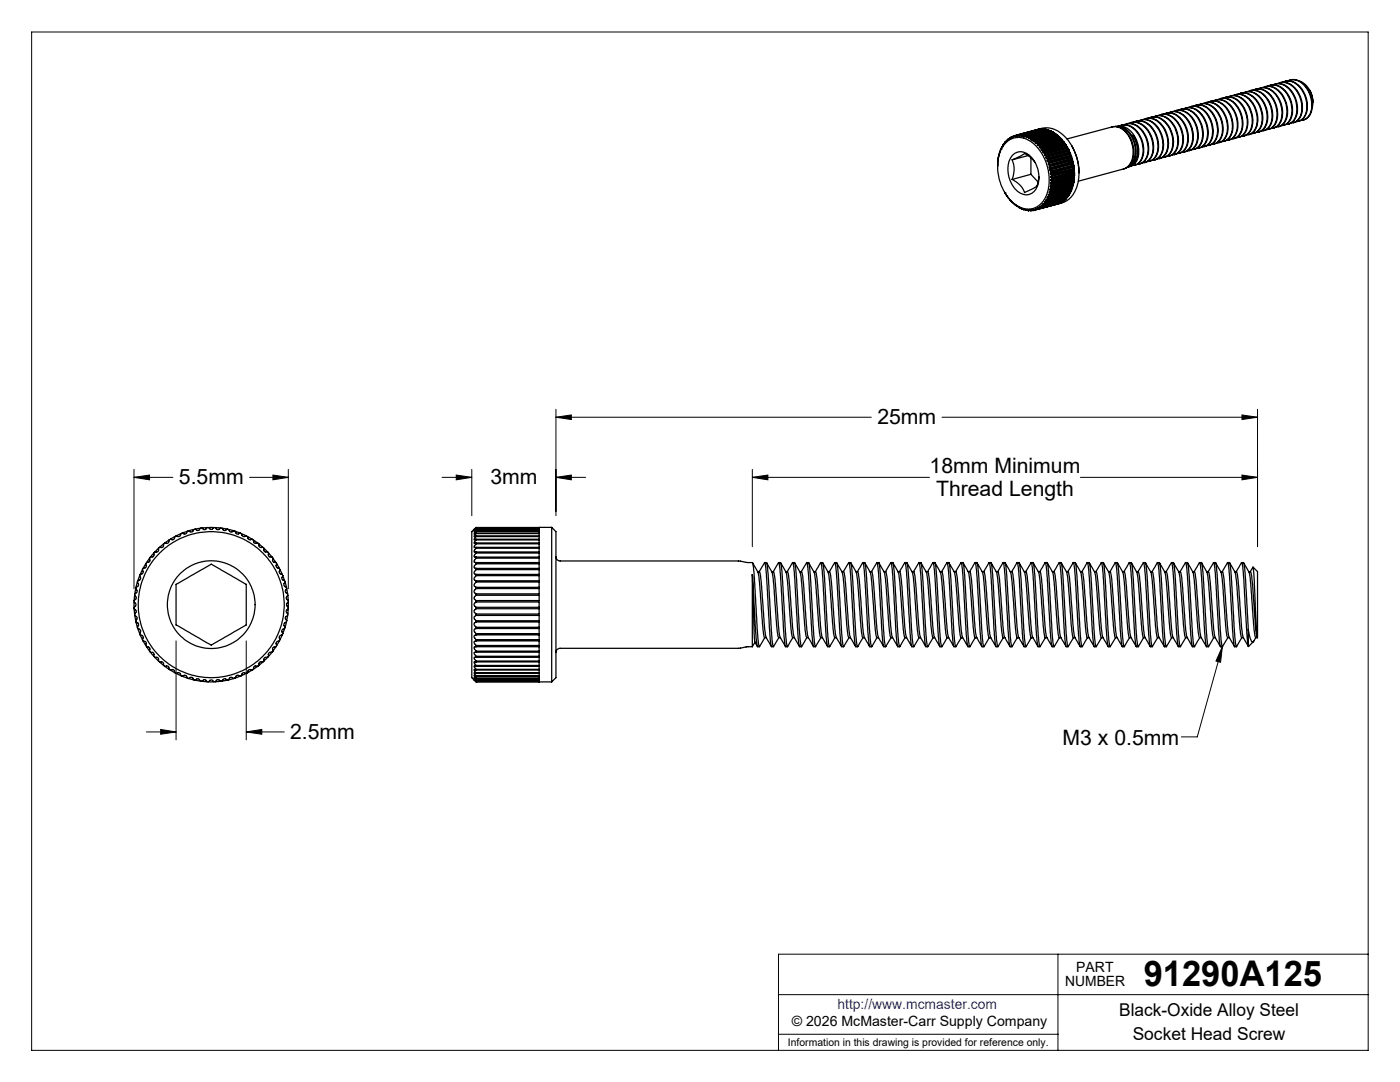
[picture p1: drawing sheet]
<svg xmlns="http://www.w3.org/2000/svg" width="279mm" height="216mm" viewBox="0 0 279 216" stroke-linecap="round" stroke-linejoin="round" font-family="sans-serif">
<defs><g id="words">
<text font-size="7.1" x="228.3" y="196.8">91290A125</text>
<g font-size="4.2">
<text x="175.1" y="84.7">25mm</text>
<text x="185.5" y="94.3">18mm Minimum</text>
<text x="35.7" y="96.7">5.5mm</text>
<text x="97.9" y="96.7">3mm</text>
<text x="186.8" y="99">Thread Length</text>
<text x="57.9" y="147.4">2.5mm</text>
<text x="212.1" y="148.6">M3 x 0.5mm</text>
</g>
<g font-size="3.5">
<text x="223.4" y="202.8">Black-Oxide Alloy Steel</text>
<text x="226.1" y="207.5">Socket Head Screw</text>
</g>
<g font-size="2.8">
<text x="212.6" y="196.8">NUMBER</text>
<text x="214.8" y="194">PART</text>
<text x="158" y="204.8">© 2026 McMaster-Carr Supply Company</text>
</g>
<text font-size="2.8" fill="#00f" x="167.1" y="201.4">http://www.mcmaster.com</text>
<text font-size="2.1" x="157.3" y="208.6">Information in this drawing is provided for reference only.</text>
</g></defs>
<g fill="none" stroke="#000" stroke-width=".2">
<path d="M6.3 6.4h266.7v203.2h-266.7zM26.7 95.2l3.1-.4v.9zM26.7 93.7v23.8M26.7 95.2h7.8M49.8 95.2h7.7M54.5 94.8l3 .4-3 .5zM57.5 93.7v23.8M88.2 95.2h6M91.1 94.8l3.1 .4-3.1 .5zM94.2 93.7v9.2M110.9 95.2l3.1-.4v.9zM110.9 83.3l3.1-.5v.9z"/>
<path d="M110.9 95.2h6M110.9 81.7v21.2M110.9 83.3h63M150.1 95.2l3.1-.4v.9zM150.1 95.2h35.4M150.1 93.7v15.4M188 83.3h63M215.6 95.2h35.4M247.9 94.8l3.1 .4-3.1 .5zM247.9 82.8l3.1 .5-3.1 .4zM251 81.7v27.4M35.1 127.9v19.7"/>
<path d="M49.1 127.9v19.7M243.9 129l-.3 3.2-.9-.3zM243.9 129l-5 18h-3.1M29.2 146h5.9M32.1 145.6l3 .4-3 .5zM49.1 146l3.1-.4v.9zM49.1 146h7.6M155.4 198.5h117.6M211.1 190.4v19.2M273 190.4h-117.6v19.2M155.4 206.4h55.7"/>
</g>
<g fill="none" stroke="#000" stroke-width=".25">
<path d="M242.6 20a3.3 3.3 0 0 1 3.8 2.3 4.4 4.4 0 0 1-.4 5.3l-.7 .3M243.1 19.9a3.1 3.1 0 0 1 4 1.7 4.8 4.8 0 0 1-.1 5.7l-.4 .3-.8 .1M243.6 19.7a3.7 3.7 0 0 1 4 2.7 4.5 4.5 0 0 1-.5 4.9l-.9 .4M244.1 19.6a3 3 0 0 1 3.8 1.5 4.9 4.9 0 0 1 .1 5.9l-.6 .3-.6 .1M244.5 19.4a3.5 3.5 0 0 1 4 2.5 4.5 4.5 0 0 1-.4 5.1l-.9 .4M245.1 19.3a3.2 3.2 0 0 1 4 1.8 5 5 0 0 1 0 5.5l-.5 .4-.8 .2M245.5 19.2a3.7 3.7 0 0 1 4.1 2.7 4.5 4.5 0 0 1-.5 4.8l-.9 .4M246.1 19a3 3 0 0 1 3.8 1.6 5.1 5.1 0 0 1 .3 5.6l-.8 .6-.7 .1M246.5 18.9a3.5 3.5 0 0 1 4 2.5 4.6 4.6 0 0 1-.5 5.1l-.8 .4M247.1 18.8a3.2 3.2 0 0 1 3.9 1.7 5 5 0 0 1 0 5.6l-.5 .4-.8 .2M247.5 18.6a3.7 3.7 0 0 1 4.1 2.7 4.5 4.5 0 0 1-.6 4.9l-.8 .4M248.1 18.5a3.1 3.1 0 0 1 3.9 1.8 4.9 4.9 0 0 1-.1 5.7l-.5 .3-.7 .1"/>
<path d="M248.5 18.4a3.4 3.4 0 0 1 3.9 2.3 4.6 4.6 0 0 1-.4 5.2l-.8 .5M249.1 18.3a3.2 3.2 0 0 1 3.9 1.7 5 5 0 0 1 0 5.6l-.5 .4-.8 .1M249.5 18.1a3.5 3.5 0 0 1 3.9 2.3 4.6 4.6 0 0 1-.4 5.2l-.8 .5M250.1 18a3.1 3.1 0 0 1 3.9 1.8 4.9 4.9 0 0 1-.1 5.6l-.5 .4-.7 .1M250.5 17.8a3.6 3.6 0 0 1 4 2.8 4.2 4.2 0 0 1-.6 4.9l-.7 .3M251.1 17.7a3.2 3.2 0 0 1 3.9 1.8 4.7 4.7 0 0 1-.1 5.7l-.7 .3-.5 .1M251.5 17.6a3.5 3.5 0 0 1 3.8 2.3 4.6 4.6 0 0 1-.3 5.2l-.9 .4M252.1 17.5a3.1 3.1 0 0 1 3.9 1.7 4.7 4.7 0 0 1-.1 5.7l-.6 .3-.6 .1M252.5 17.3a3.8 3.8 0 0 1 4.1 2.9 4.1 4.1 0 0 1-.9 4.8l-.6 .3M253 17.2a3.2 3.2 0 0 1 4 1.7 4.6 4.6 0 0 1-.2 5.8l-1.1 .4M253.5 17a3.5 3.5 0 0 1 3.8 2.3 4.6 4.6 0 0 1-.3 5.3l-.8 .4M254 16.9a3.2 3.2 0 0 1 4.1 2 4.6 4.6 0 0 1-.3 5.4l-.5 .4-.6 .1"/>
<path d="M254.5 16.8a3.6 3.6 0 0 1 3.9 2.5 4.4 4.4 0 0 1-.6 5.1l-.7 .4M255 16.7a3.3 3.3 0 0 1 4.2 2.1 4.5 4.5 0 0 1-.5 5.4l-1 .4M255.4 16.5a3.3 3.3 0 0 1 3.8 2.1 4.9 4.9 0 0 1-.1 5.4l-1 .5M256 16.4a3.2 3.2 0 0 1 4 1.9 4.6 4.6 0 0 1-.2 5.5l-.5 .4-.6 .1M256.4 16.2a3.6 3.6 0 0 1 4 2.6 4.4 4.4 0 0 1-.6 5.1l-.7 .3M257 16.1a3.1 3.1 0 0 1 3.9 1.8 4.6 4.6 0 0 1-.2 5.8l-1.1 .3M257.4 16a3.3 3.3 0 0 1 3.8 2.1 4.5 4.5 0 0 1-.4 5.5l-.7 .4M259.4 16.2a4.5 4.5 0 0 1 2.5 5.2M261.3 17.9l.6 1.3 .1 1.2M199.2 31.4l-.1 1.8M199.2 31.4h.1M199.4 30.8l-.2 .6"/>
<path d="M199.4 30.8h.1M199.7 29.7l-.3 1.1M199.7 29.7h.1M199.8 29.7h.1M200 29.2l-.2 .5M200 29.2h.1M200.1 29.2h-.1M200.2 28.8l-.2 .4M200.2 28.8h.1M200.3 28.8h.1M200.4 28.8h-.2M200.5 38.3l.7 1.2 1.3 1.3"/>
<path d="M200.6 38.5h.1M200.6 28.4l-.3 .4M200.6 28.4h.1M200.6 28.6l.1-.1a3.8 3.8 0 0 1 5.5 .1l.6 .6 1.1 1.4 .7 1.3 .5 1.4 .3 2.6-.2 1.8-.2 .8a3.9 3.9 0 0 1-6.7 2l-1-.9-1.1-1.7-.7-1.7-.4-1.9v-1.8l.3-1.7 .6-1.3zM200.7 28.4h-.1M200.7 28.3l-.1 .1M200.9 28l-.3 .4M200.9 28v.1M201 28l-.1 .1M201.1 27.9l-.2 .2M201.1 27.9l-.2 .1M201.3 27.7l-.2 .2"/>
<path d="M201.3 27.7v.1M201.3 27.8h.1M201.5 27.7l-.2 .1M201.5 27.6l-.2 .1M201.6 27.4l-.1 .3M201.6 27.4l.1 .1M201.8 27.5h-.1M201.9 27.3l-.3 .1M202 31.1l1-.7 1.2-.1 1.2 .6 1.2 1.5 .6 1.6 .1 1.9-.1 .8-.4 1-.8 .9-1 .3-1.3-.3-1.2-1-.5-.8-.6-1.4-.2-1.3 .1-1.8zM202 31.9l2-1a.73 .73 0 0 1 1.1 .1l.6 .5 .9 1M202 31.9a5.1 5.1 0 0 1 0 3.9M202.1 27.2l-.4 .3"/>
<path d="M202.1 27.2v.1M202.2 27.3h-.1M202.3 27.3h-.2M202.4 27.1l-.3 .1M202.5 27.1l-.2 .2M202.5 27.1v.1M202.7 27.2h-.2M202.8 27l.2 .1M202.8 27l-.1 .2M203.2 27.1h-.2M203.3 27l-.3 .1M203.4 26.9l-.1 .1"/>
<path d="M203.4 26.9v.2M203.7 27l-.3 .1M203.8 27l-.3 .2-.1-.1M203.8 27l.1 .1M204.2 27l-.3 .1M204.3 27l-.4 .1M204.3 27l.1 .2M204.7 27.1l-.3 .2v-.1M204.7 27.1l.1 .1M204.8 27.2v.1M205.2 31l-3.2 .9M205.2 27.3h.1"/>
<path d="M205.2 27.3l-.2 .1-.2-.1M205.3 27.6v.1l.4-.1M205.3 27.3v.3M205.7 27.6h.1M205.7 27.8l.1 .1 .3-.1M205.7 34.8l1.5 1.5M205.7 31.5v3.3M205.7 34.8l-3.7 1M205.8 27.6l-.1 .2M206.1 27.8l.1 .1M206.2 28.1l.1 .2 .3-.1M206.2 27.9v.2"/>
<path d="M206.6 28.2h.1M206.6 28.4v.2h.2M206.7 28.2l-.1 .2M206.9 25.9l-4.4 1.2M206.9 25.9h.1M207 28.5l.1 .1M207 25.9l.9-.3a5.5 5.5 0 0 1 5.6 2.9l.9 1.6 .6 1.7 .3 1.7v1.6a5.6 5.6 0 0 1-3.2 5.3l-1.1 .3M207 28.5l-.2 .1M207 28.8l.1 .2h.1M207.1 28.6l-.1 .2M207.3 25.8l-.4 .1M207.3 35.2v.7a2.05 2.05 0 0 1-1.7 2l-1.1 .5a4.6 4.6 0 0 0-2.5-2.6"/>
<path d="M207.4 25.8h.4l-4.5 1.2M207.4 25.8l-4.6 1.2M207.4 25.8h.1M207.4 29l.1 .1M207.4 29.3v.1l.2 .1M207.4 29h-.2M207.5 29.1l-.1 .2M207.6 29.5h.2M207.8 29.5h.1M207.8 29.7v.2l.2 .1M207.9 25.8h.3M207.9 25.8l-4.5 1.1"/>
<path d="M207.9 25.8h.1M207.9 29.5l-.1 .2M208 30h.2M208.2 30v.1M208.2 30.3l-.1 .1 .2 .1M208.2 30.1v.2M208.3 25.8h.4M208.3 30.5h.2M208.3 25.8l-4.5 1.2M208.3 25.8l.1 .1M208.5 30.8l.1 .2M208.5 30.5l.1 .1"/>
<path d="M208.6 30.6l-.1 .2M208.6 31l.2 .1M208.8 31.4l.1 .2M208.8 40l.1 .1M208.8 25.8l.4 .1-4.5 1.2M208.8 25.8l-4.5 1.2M208.8 25.8l.1 .2M208.8 31.1l.1 .1M208.9 31.2l-.1 .2M208.9 31.6l.2 .1M208.9 26h.1M208.9 26l-4.5 1.2"/>
<path d="M209 32l.1 .2M209 39.5l.2 .2M209.1 31.7l.1 .1M209.1 39.8h-.3v.2M209.1 32.2l.2 .1M209.2 39.7l-.1 .1M209.2 31.8l-.2 .2M209.3 32.6l-.1 .1 .1 .2M209.3 26l.4 .1-4.5 1.2M209.3 39l.1 .2M209.3 26l-4.5 1.2M209.3 26l.1 .1"/>
<path d="M209.3 32.3l.1 .1M209.3 39.3h-.3v.2M209.3 32.9h.2M209.4 26.1v.1M209.4 26.1l-4.6 1.2M209.4 39.2l-.1 .1M209.4 32.4l-.1 .2M209.4 33.2v.2l.1 .1M209.4 38.5l.2 .1M209.5 38.2l-.1 .3M209.5 33.5l.2 .1M209.5 32.9l.1 .2"/>
<path d="M209.5 38.7l-.3 .1 .1 .2M209.6 33.9l-.1 .1 .2 .1M209.6 38.6l-.1 .1M209.6 33.1l-.2 .1M209.6 37.9l.2 .2M209.7 37.7l-.2 .1 .1 .1M209.7 34.1l.1 .2M209.7 34.5v.3M209.7 37.3l.2 .2M209.7 33.6l.1 .1M209.7 37.1v.2M209.7 34.8l.2 .1"/>
<path d="M209.7 38.2h-.2M209.8 35.2v.3M209.8 38.1l-.1 .1M209.8 26.1l.3 .3-4.4 1.2M209.8 33.7l-.2 .2M209.8 36.7l.1 .1M209.8 26.1l-4.5 1.2M209.8 26.1v.2M209.8 35.8v.3M209.8 36.4v.3M209.8 35.5l.2 .1M209.8 36.1l.2 .1"/>
<path d="M209.8 34.3l.1 .1M209.8 26.3l.1 .1M209.8 37.6l-.1 .1M209.8 26.3l-4.5 1.3M209.9 37.5l-.1 .1M209.9 34.4l-.2 .1M209.9 34.9v.1M209.9 36.8v.2M209.9 35l-.1 .2M209.9 37l-.2 .1M210 35.6v.1M210 36.2v.1"/>
<path d="M210 35.7l-.2 .1M210 36.3l-.2 .1M210.2 26.4l.4 .2-4.5 1.2M210.2 26.4l-4.4 1.2M210.2 26.4l.1 .2M210.3 26.6l.1 .1M210.3 26.6l-4.6 1.2M210.7 26.7l.3 .3-4.4 1.2M210.7 26.7l-4.5 1.2M210.7 26.7v.2M210.7 26.9l.2 .1M210.7 26.9l-4.5 1.2"/>
<path d="M211.1 27l.4 .3M211.1 27l-4.4 1.2M211.1 27l.1 .2M211.2 27.2l.1 .2M211.2 27.2l-4.6 1.2M211.3 27.4l-4.5 1.2M211.5 27.3l-4.5 1.2M211.5 27.3l-.2 .1M211.6 27.4l.3 .4M211.6 27.4l-4.5 1.2M211.6 27.4v.2M211.6 27.6l.2 .2"/>
<path d="M211.6 27.6l-4.6 1.2M211.8 27.8l-4.6 1.2M211.9 27.8l-4.5 1.2M211.9 27.8h-.1M211.9 27.9l.4 .4M211.9 27.9l-4.4 1.2M211.9 27.9l.1 .1M212 28l.2 .3M212 28l-4.6 1.3M212.2 28.3l-4.6 1.2M212.2 28.3h.1M212.3 28.3l-4.5 1.2"/>
<path d="M212.3 28.4l.4 .4M212.3 28.4l-4.4 1.1M212.3 28.4l.1 .1M212.4 28.5l.1 .3M212.4 39.9h.1M212.4 28.5l-4.6 1.2M212.4 39.9l-4.6 1.2M212.4 39.9l-.1 .1M212.5 28.8l-4.5 1.2M212.5 28.8h.2M212.7 28.8l-4.5 1.2M212.7 39.7l.3-.3-4.5 1.2"/>
<path d="M212.7 28.9l.3 .4M212.7 29l.1 .3M212.7 39.5h.1M212.7 39.7l-4.5 1.2M212.7 28.9l-4.5 1.2M212.7 29l-4.5 1.3M212.7 28.9v.1M212.7 39.5v.2M212.7 39.5l-4.5 1.2M212.8 29.3l-4.5 1.2M212.8 29.3h.2M213 29.3l-4.5 1.2"/>
<path d="M213 39.3l.3-.3-4.5 1.2M213 29.4l.3 .5M213 29.6l.1 .2M213 39.1v.1M213 39.3l-4.4 1.2M213 29.4l-4.4 1.2M213 29.6l-4.5 1.2M213 29.4v.2M213 39.2v.1M213 39.2l-4.5 1.2M213.1 29.8l-4.5 1.2M213.1 29.8l.2 .1"/>
<path d="M213.3 29.9l-4.5 1.2M213.3 30.2l.1 .2M213.3 38.6v.1M213.3 30.2l-4.5 1.2M213.3 38.7l-4.5 1.3M213.3 38.7l.1 .2M213.4 38.9l.2-.3-4.5 1.2M213.4 30l.2 .5M213.4 38.9l-4.5 1.2M213.4 30l-4.5 1.2M213.4 30l-.1 .2M213.4 30.4l-4.5 1.2"/>
<path d="M213.4 30.4l.2 .1M213.6 30.8l.1 .2M213.6 30.5l-4.5 1.2M213.6 30.8l-4.6 1.2M213.6 38.3l-4.6 1.2M213.6 38.3v.2M213.6 38.5l.2-.4-4.5 1.2M213.6 30.6l.2 .5M213.6 38.1v.2M213.6 38.5l-4.4 1.2M213.6 30.6l-4.4 1.2M213.6 30.6v.2"/>
<path d="M213.7 31l-4.6 1.2M213.7 31l.1 .1M213.8 31.4l.1 .2M213.8 31.1l-4.5 1.2M213.8 31.4l-4.5 1.2M213.8 37.8l-4.5 1.2M213.8 37.8l.1 .2M213.9 38l.1-.5-4.5 1.2M213.9 31.2l.1 .6M213.9 37.6l-.1 .2M213.9 38l-4.5 1.2M213.9 31.2l-4.5 1.2"/>
<path d="M213.9 31.2l-.1 .2M213.9 29.1l1.2 2.8 .2 2.6M213.9 31.6l-4.6 1.3M213.9 31.6l.1 .2M214 32l.1 .3M214 31.8l-4.5 1.1M214 32l-4.6 1.2M214 37.3l-4.6 1.2M214 37.3v.1M214 31.9l.2 .5M214 37.4l-4.4 1.2M214 31.9l-4.4 1.2"/>
<path d="M214 31.9v.1M214.1 37l-.1 .3M214.1 32.3l-4.6 1.2M214.1 32.3l.1 .1M214.1 37l-4.6 1.2M214.1 32.7l.1 .2M214.1 32.7l-4.5 1.2M214.1 36.7l-4.5 1.2M214.1 36.7l.1 .2M214.2 37l-.2 .4M214.2 36.4l-.1 .3M214.2 36.4l-4.5 1.3"/>
<path d="M214.2 37h-.1M214.2 37l-4.5 1.2M214.2 32.4l-4.5 1.2M214.2 32.9l-4.5 1.2M214.2 32.9l.1 .2M214.2 32.5l.1 .6M214.2 36.9l-4.4 1.2M214.2 32.5l-4.4 1.2M214.2 32.5l-.1 .2M214.2 33.3l.1 .3M214.2 33.3l-4.5 1.2M214.2 36.1l-4.5 1.2"/>
<path d="M214.2 36.1l.1 .2M214.3 35.8l-.1 .3M214.3 33.6l-4.6 1.2M214.3 33.6l.1 .1M214.3 35.8l-4.6 1.3M214.3 36.4l-.1 .5M214.3 33.2l.1 .5M214.3 34v.2M214.3 36.4l-4.5 1.2M214.3 36.3l-4.4 1.2M214.3 33.2l-4.4 1.2M214.3 33.1l-4.5 1.2"/>
<path d="M214.3 33.2l-.1 .1M214.3 34l-4.5 1.2M214.3 35.5l-4.5 1.2M214.3 35.5l.1 .2M214.3 36.4h-.1M214.3 34.6v.3M214.3 35.2v.3M214.3 34.2l-4.5 1.3M214.3 34.2l.1 .2M214.3 34.6l-4.5 1.2M214.3 34.9l-4.5 1.2M214.3 34.9l.2 .1"/>
<path d="M214.3 35.2l-4.5 1.2M214.4 35.8l-.1 .5M214.4 33.8v.6M214.4 35.8l-4.5 1.2M214.4 35.7l-4.5 1.1M214.4 33.8l-4.5 1.2M214.4 33.7l-4.5 1.2M214.4 33.8l-.1 .2M214.4 35.8h-.1M214.4 35.1v.6M214.4 35.1l-4.4 1.2M214.4 34.4l-4.4 1.2"/>
<path d="M214.4 35.1l-.1 .1M214.5 34.5v.5M214.5 35l-4.5 1.2M214.5 34.5l-4.5 1.2M214.5 34.5l-.2 .1M221.9 25.3h1.2l1.2 .7 1.1 1.3 .6 1.7 .1 1.8-.3 1.4-.7 1.1-.9 .4M221.9 25.3l-9 2.4M222.6 25.2l-.7 .1M222.6 25.2l1 .2 1.1 .8 .9 1.2 .5 1.6 .2 1.7-.2 1-.6 1.1-.7 .7M222.6 25.2l1.1 .1 1 .6 1 1.2 .7 1.8 .2 1.6-.3 1.5-.6 .8-.9 .7M222.8 25.2h.2a3.4 3.4 0 0 1 3.5 2.1 4.9 4.9 0 0 1-.1 5.4l-.9 .5M222.9 25.2l1 .2 1.2 .7 .8 1.1 .6 1.4 .2 1.4-.2 1.6-.4 .9-1 .8"/>
<path d="M223.3 25.2a3.2 3.2 0 0 1 4.1 1.9 4.6 4.6 0 0 1-.2 5.5l-.6 .3-.6 .1M223.8 25a3.6 3.6 0 0 1 3.9 2.5 4.4 4.4 0 0 1-.5 5.2l-.8 .3M224.2 33.7l-9 2.5M224.3 24.9a3.2 3.2 0 0 1 4.1 1.9 4.5 4.5 0 0 1-.4 5.6l-1 .4M224.8 24.7a3.5 3.5 0 0 1 3.8 2.3 4.4 4.4 0 0 1-.5 5.4l-.7 .3M224.8 33.5l-.6 .2M225.3 33.3a2.92 2.92 0 0 0 1.8-3.5l-.4-1.8-.6-1 .5 .8 .3 1.3v1.9l-.5 1.4-.8 .7-.6 .2M225.3 24.6a3.1 3.1 0 0 1 3.9 1.8 4.7 4.7 0 0 1-.1 5.7l-.5 .3-.6 .1M225.9 24.4a3.5 3.5 0 0 1 3.8 2.6 4.4 4.4 0 0 1-.6 5.1l-.7 .4M225.9 24.4h-.2M226.3 24.4a3.2 3.2 0 0 1 4.1 1.9 4.6 4.6 0 0 1-.4 5.6l-.5 .3h-.5M226.7 24.2a3.5 3.5 0 0 1 3.9 2.3 4.4 4.4 0 0 1-.5 5.4l-.7 .3"/>
<path d="M227.3 24.1a3.1 3.1 0 0 1 3.9 1.8 4.8 4.8 0 0 1 0 5.5l-.6 .5-.7 .1M227.7 23.9a3.6 3.6 0 0 1 4.1 2.8 4.3 4.3 0 0 1-.7 4.9l-.7 .3M228.3 23.8a3.3 3.3 0 0 1 4 2 4.6 4.6 0 0 1-.3 5.6l-.5 .2-.6 .1M228.7 23.7a3.3 3.3 0 0 1 3.6 1.8 4.8 4.8 0 0 1 0 5.6l-.9 .5M229.3 23.6a3 3 0 0 1 3.7 1.5 5 5 0 0 1 .2 5.8l-.6 .4-.7 .1M229.7 23.4a3.7 3.7 0 0 1 4.1 3 4.3 4.3 0 0 1-.7 4.7l-.7 .3M230.3 23.3a3.4 3.4 0 0 1 4.1 2.1 4.5 4.5 0 0 1-.4 5.4l-.6 .3-.5 .1M230.7 23.1a3.3 3.3 0 0 1 3.6 1.9 4.8 4.8 0 0 1 0 5.6l-.9 .5M231.3 23a3 3 0 0 1 3.8 1.6 5 5 0 0 1 .1 5.7l-.6 .5-.7 .1M231.7 22.9a3.6 3.6 0 0 1 4 2.7 4.3 4.3 0 0 1-.6 5l-.7 .3M232.3 22.8a3.1 3.1 0 0 1 3.7 1.5 4.9 4.9 0 0 1 .1 5.9l-.7 .4-.5 .1M232.7 22.6a3.2 3.2 0 0 1 3.6 1.9 4.8 4.8 0 0 1 0 5.6l-1 .5"/>
<path d="M233.3 22.5a3.1 3.1 0 0 1 3.9 1.8 4.8 4.8 0 0 1-.1 5.6l-.6 .4-.6 .1M233.7 22.3a3.6 3.6 0 0 1 4 2.8 4.1 4.1 0 0 1-.8 5l-.6 .2M234.2 22.2a3.3 3.3 0 0 1 4.2 2.2 4.5 4.5 0 0 1-.5 5.4l-1 .3M234.7 22.1a3.5 3.5 0 0 1 3.9 2.5 4.3 4.3 0 0 1-.7 5.2l-.6 .3M235.2 22a3.1 3.1 0 0 1 3.9 1.7 4.7 4.7 0 0 1-.2 5.8l-.4 .2-.6 .1M235.7 21.8a3.6 3.6 0 0 1 4 2.8 4.1 4.1 0 0 1-.8 5l-.6 .2M236.2 21.7a3.3 3.3 0 0 1 4.1 2.1 4.5 4.5 0 0 1-.4 5.4l-1 .4M236.6 21.6a3.3 3.3 0 0 1 3.7 1.8 5 5 0 0 1 0 5.6l-1 .5M237.2 21.4a3.2 3.2 0 0 1 3.9 1.8 4.7 4.7 0 0 1-.1 5.7l-.5 .3-.6 .1M237.6 21.3a3.6 3.6 0 0 1 4 2.5 4.4 4.4 0 0 1-.6 5.2l-.7 .2M238.2 21.2a3.3 3.3 0 0 1 4.1 2.1 4.5 4.5 0 0 1-.4 5.4l-1.1 .4M238.6 21a3.3 3.3 0 0 1 3.8 2.1 4.9 4.9 0 0 1-.1 5.4l-1 .5"/>
<path d="M239.2 20.9a3.3 3.3 0 0 1 4.1 2.2 4.5 4.5 0 0 1-.3 5.2l-.5 .4-.7 .1M239.6 20.7a3.6 3.6 0 0 1 4 2.5 4.4 4.4 0 0 1-.6 5.2l-.7 .3M240.2 20.6a3.3 3.3 0 0 1 4.1 2.2 4.5 4.5 0 0 1-.4 5.4l-1.1 .3M240.6 20.5a3.3 3.3 0 0 1 3.7 2.1 4.6 4.6 0 0 1-.3 5.6l-.7 .3M241.2 20.4a3.3 3.3 0 0 1 4.1 2.1 4.5 4.5 0 0 1-.3 5.3l-.4 .3-.8 .2M241.6 20.2a3.6 3.6 0 0 1 3.9 2.5 4.4 4.4 0 0 1-.5 5.2l-.7 .3M242.1 20.1a3.1 3.1 0 0 1 4 1.8 4.6 4.6 0 0 1-.2 5.8l-1.1 .3M202.5 40.8l.5 .4M202.5 40.8h.1M203 41.1l.4 .4M203 41.1v.1M203 41.1h.1"/>
<path d="M203.4 41.4l.5 .3M203.4 41.4v.1M203.4 41.4h.1M203.5 41.4l-.1 .1M203.9 41.6l.5 .2M203.9 41.6v.1M203.9 41.6h.1M204 41.6l-.1 .1M204.4 41.8l.4 .2M204.4 41.8h.1M204.5 41.8h-.1M204.8 41.9h.2"/>
<path d="M204.8 41.9v.1M204.8 41.9h.1M205 41.9l.3 .2M205 41.9l-.2 .1M205.3 41.9l.5 .2M205.3 41.9v.2M205.4 41.9h-.1M205.5 42l-.2 .1M205.7 41.9l.5 .1M205.7 41.9l.1 .2M205.9 41.9h-.2M206.1 42l-.3 .1"/>
<path d="M206.2 41.9v.1M206.3 41.8l-.1 .1M206.4 41.8l-.2 .1M206.4 41.8l.2 .1M206.6 41.9l-.4 .1M206.6 41.8l.1 .1M206.7 41.9h-.1M206.8 41.7l-.2 .1M207 41.6l.1 .1M207.1 41.7h-.4l-.1 .1M207.3 41.5l-.3 .1M207.4 41.6l-.3-.1-.1 .1"/>
<path d="M207.4 41.4l.1 .1M207.5 41.5l-.1 .1M207.8 41.3l-.4 .1M207.8 41.3l-.3-.1-.1 .2M207.8 41.1l.1 .1M207.9 41.2l-.1 .1M208.2 41h-.3l-.1 .1M208.2 40.7v.2M208.2 40.9v.1M208.5 40.4l.1 .1M208.5 40.6h-.3v.1M208.6 40.5l-.1 .1"/>
<path d="M208.8 40.2h-.3v.2M208.9 40.1l-.1 .1M211 40.7h-.1M211.1 40.7l.4-.1-4.9 1.3M211.1 40.7l-4.4 1.2M211.1 40.7h.1M211.6 40.5l.3-.1-4.5 1.2M211.6 40.5l-4.5 1.2M211.6 40.5h.1M211.9 40.3l.4-.2-4.5 1.2M211.9 40.3l-4.4 1.2M212 40.2l-.1 .1"/>
<path d="M212.3 40l.4-.2-4.5 1.2M212.3 40l-4.4 1.2M26.8 119.8v.3M26.9 118.8l.3 .6-.4 .4M26.9 118.8l-.1 1M26.9 118.5v.3M27.1 117.4l.3 .7-.5 .4M27.1 117.4l-.2 1.1M27.2 117.2l-.1 .2M27.4 116.1l.3 .6-.5 .5M27.4 116.1l-.2 1.1M27.5 115.9l-.1 .2"/>
<path d="M27.9 114.9l.1 .6-.5 .4M27.9 114.9l-.4 1M28 114.6l-.1 .3M28.4 113.7l.1 .6-.5 .3M28.4 113.7l-.4 .9M28.5 113.4l-.1 .3M29.1 112.5l.1 .6-.7 .3M29.1 112.5l-.6 .9M29.2 112.3l-.1 .2M29.8 111.4v.7l-.6 .2M29.8 111.4l-.6 .9M30 111.2l-.2 .2"/>
<path d="M30.7 110.3v.6l-.2 .2-.5 .1M30.7 110.3l-.7 .9M30.9 110.1l-.2 .2M31.6 109.4v.6l-.2 .1h-.5M31.6 109.4l-.7 .7M31.9 109.2l-.3 .2M32.7 108.5l-.2 .6-.6 .1M32.7 108.5l-.8 .7M32.9 108.3l-.2 .2M33.8 107.7l-.3 .7-.6-.1M33.8 107.7l-.9 .6M34 107.6l-.2 .1"/>
<path d="M34.9 107.1l-.2 .5h-.7M34.9 107.1l-.9 .5M35.1 116.6l7.1-4 3.9 2.2 3 1.8v8.1l-6.9 4-7.1-4zM35.2 106.9l-.3 .2M36.1 106.5l-.3 .6-.6-.2M36.1 106.5l-.9 .4M36.4 106.4l-.3 .1M37.4 106l-.4 .5-.6-.1M37.4 106l-1 .4M37.6 105.9l-.2 .1M38.7 105.7l-.4 .5-.7-.3M38.7 105.7l-1.1 .2"/>
<path d="M38.9 105.6l-.2 .1M40 105.4l-.5 .5-.6-.3M40 105.4l-1.1 .2M40.3 105.4h-.3M41.3 105.3l-.4 .4-.6-.3M41.3 105.3h.3M41.3 105.3l-1 .1M41.6 105.3l.4 .3h.4l.3-.3M41.6 105.3h1.1M42.7 105.3h.3M43 105.3l.4 .4 .6-.3M43 105.3l1 .1"/>
<path d="M44 105.4h.3M44.3 105.4l.4 .5 .7-.3M44.3 105.4l1.1 .2M45.4 105.6l.2 .1M45.6 105.7l.4 .5 .7-.3M45.6 105.7l1.1 .2M46.7 105.9l.2 .1M46.9 106l.4 .6 .6-.2M46.9 106l1 .4M47.9 106.4l.3 .1M48.2 106.5l.3 .5 .6-.1M48.2 106.5l.9 .4"/>
<path d="M49.1 106.9l.3 .2M49.4 107.1l.3 .6 .6-.1M49.4 107.1l.9 .5M50.3 107.6l.3 .1M50.6 107.7l.2 .7 .6-.1M50.6 107.7l.8 .6M51.4 108.3l.2 .2M51.6 108.5l.1 .5 .2 .2h.6M51.6 108.5l.9 .7M52.5 109.2l.2 .2M52.7 109.4v.6l.3 .1h.4M52.7 109.4l.7 .7"/>
<path d="M53.4 110.1l.2 .2M53.6 110.3v.7l.7 .2M53.6 110.3l.7 .9M54.3 111.2l.2 .2M54.5 111.4l-.1 .6 .2 .2 .5 .1M54.5 111.4l.6 .9M55.1 112.3l.1 .2M55.2 112.5l-.1 .4 .1 .3 .5 .2M55.2 112.5l.5 .9M55.7 113.4l.2 .3M55.9 113.7l-.2 .6 .6 .3M55.9 113.7l.4 .9"/>
<path d="M56.3 114.6l.1 .3M56.4 114.9l-.1 .6 .5 .4M56.4 114.9l.4 1M56.8 115.9l.1 .2M56.9 116.1l-.2 .7 .4 .4M56.9 116.1l.2 1.1M57.1 117.2l.1 .2M57.2 117.4l-.3 .7 .5 .4M57.2 117.4l.2 1.1M57.4 118.5v.3M57.4 118.8l-.3 .6 .4 .4M57.4 118.8l.1 1"/>
<path d="M57.5 119.8v.3M94.7 105.6h.1M95 105.3h.1M95 119.8v.3M95 118.8h12.6v1h-12.6M95 118.5v.3M95 117.4h12.6v1.1h-12.6M95 117.2v.2M95 116.1h12.6v1.1h-12.6M95 115.9v.2M95 114.9h12.6v1h-12.6M95 114.6v.3"/>
<path d="M95 113.7h12.6v.9h-12.6M95 113.4v.3M95 112.5h12.6v.9h-12.6M95 112.3v.2M95 111.4h12.6v.9h-12.6M95 111.2v.2M95 110.3h12.6v.9h-12.6M95 110.1v.2M95 109.4h12.6v.7h-12.9l-.1-.2zM95 109.2v.2M95 108.5h12.6v.7h-12.6M95 108.3v.2"/>
<path d="M95 107.7h12.6v.6h-12.6M95 107.6v.1M95 107.1h12.6v.5h-12.6M95 106.9v.2M95 106.5h12.6v.4h-12.6M95 106.4v.1M95 106h12.6v.4h-12.6M95 105.9v.1M95 105.7h12.6v.2h-12.6M95 105.6v.1M95 105.4h12.6v.2h-12.6M95 105.4h.1"/>
<path d="M95 105.3l-.8 .8v29.1l.8 .8M95 105.4l-.4 .5 .4-.3M95 105.7l-.4 .5 .4-.3M95 106l-.4 .6 .4-.2M95 106.5l-.4 .6 .4-.2M95 107.1l-.4 .6 .4-.1M95 107.7l-.4 .7 .4-.1M95 108.5l-.4 .5 .1 .3 .3-.1M95 110.3l-.4 .6 .1 .2 .3 .1M95 111.4l-.4 .5 .1 .3 .3 .1M95 112.5l-.4 .5v.2l.4 .2M95 113.7l-.4 .5v.2l.4 .2"/>
<path d="M95 114.9l-.4 .5 .1 .3 .3 .2M95 116.1l-.4 .5 .1 .3 .3 .3M95 117.4l-.4 .5 .1 .3 .3 .3M95 118.8l-.4 .4 .1 .3 .3 .3M95 105.3l-.3 .3M95 105.3h12.6M95 105.4l-.3 .2M107.6 105.3v.1h-12.6M110.1 105.2l.8 .9v29.1l-.8 .9M110.1 105.2v30.9M110.1 105.2l-2.5 .1M110.9 111.1a.84 .84 0 0 0 .9 .8h35.7l1.6 .4h1.1l.3 2.1 .7 11.9a5.9 5.9 0 0 0 .4 2.7"/>
<path d="M150.1 114.7l.4 11.7 .2 1.7M150.1 114.7l.8 12.5 .3 1.8h.4M150.1 114.7v14.3M150.2 112.3l1.1 1.9 .1 .8 .9 10.6 .3 1.6M151.2 114.1a.42 .42 0 0 1 .5 .5l1 11.8 .2 .7 1.1 1.9M151.5 114.1l1.1-1.8 .4 2.4 .6 11.9 .4 2.4M152.6 112.3l.4 .1 .2 1.2 .7 12.1 .4 3.3 1.1-1.8M153 112.3l1.2 2.1 .9 11.4 .3 1.4M154 114.1h.3M154.3 114.1l1.1-1.8a15.4 15.4 0 0 1 .5 4.6l.7 11.1 .1 1h.5M154.3 114.1l.4 1.6 .8 10.9 .2 .6 1.1 1.8M155.4 112.3h.4l.3 1.8 .6 11.9 .4 3 1.1-1.8"/>
<path d="M155.8 112.3l1.1 1.9 .1 .6 .8 10.5 .4 1.9M156.8 114.1a.43 .43 0 0 1 .4 .1 .43 .43 0 0 1 .1 .4l1 11.7 .1 .7 1.2 2M157.1 114.1l1.1-1.8 .4 3.5 .7 11.4 .3 1.8h.3M158.2 112.3h.4l.2 1.3 .8 12.7a5.9 5.9 0 0 0 .4 2.7l1-1.8M158.6 112.3l1.1 1.9 .1 .8 .9 10.6 .3 1.6M159.6 114.1a.42 .42 0 0 1 .5 .5l1 11.8 .2 .7 1 1.9M159.9 114.1l1.1-1.8 .4 2.8 .7 12.6 .2 1.2 .4 .1M161 112.3l.4 .1 .2 1.4 .8 12.8 .2 2 .2 .4M161.4 112.3l1.1 1.8 .1 .5 1 12a.47 .47 0 0 0 .5 .6M162.4 114.1h.3M162.7 114.1l1.1-1.8 .4 3.1 .7 11.5 .3 2.1M162.7 114.1l.4 1.6 .9 11.1 1.2 2.2"/>
<path d="M163.8 112.3h.4l.2 1 .7 12.7 .4 3 1.1-1.8M164.2 112.3l1.1 1.9 .2 .8 .7 10.3 .4 1.9M165.2 114.1h.4M165.5 114.1l1.1-1.8 .4 2.4 .8 13.5a.58 .58 0 0 0 .5 .8M165.6 114.1l.3 2.2 .8 10 .1 .7 1.2 2M166.6 112.3h.4l.2 1.3 .8 12.7 .3 2.7 1.1-1.8M167 112.3l1.1 1.8 .1 .9 1 11.6a.51 .51 0 0 0 .5 .6M168 114.1a.42 .42 0 0 1 .5 .5l1 12 .2 .6 1.1 1.8M168.3 114.1l1.1-1.8a15.5 15.5 0 0 1 .5 4.6l.6 10.8 .2 1.3h.5M169.4 112.3h.4l.2 .8 .8 13.5 .2 2 .2 .4M169.8 112.3l1.1 1.9 .1 .4 1 12a.48 .48 0 0 0 .5 .6M170.8 114.1a.5 .5 0 0 1 .5 .2 .5 .5 0 0 1 0 .5l1 11.5 .1 .7 1.2 2"/>
<path d="M171.1 114.1l1.1-1.8 .4 3.1 .7 11.8 .3 1.8M172.2 112.3h.4l.2 1 .8 13a5.9 5.9 0 0 0 .4 2.7M172.6 112.3l1.1 1.9 .1 .8 .9 10.6 .3 1.6M173.6 114.1a.42 .42 0 0 1 .5 .5l1 11.8 .2 .7 1.1 1.9M173.9 114.1l1.1-1.8 .4 2.4 .6 11.9 .4 2.4M175 112.3l.4 .1 .2 1.2 .7 12.1 .4 3.3 1.1-1.8M175.4 112.3l1.2 2.1 .9 11.4 .3 1.4M176.4 114.1h.3M176.7 114.1l1.1-1.8a15.4 15.4 0 0 1 .5 4.6l.7 11.1 .1 1h.5M176.7 114.1l.4 1.6 .8 10.9 .2 .6 1.1 1.8M177.8 112.3h.4l.3 1.8 .6 11.9 .4 3 1.1-1.8M178.2 112.3l1.1 1.9 .1 .6 1 11.8a.48 .48 0 0 0 .5 .6"/>
<path d="M179.2 114.1a.43 .43 0 0 1 .5 .1 .43 .43 0 0 1 0 .4l1 11.7 .1 .7 1.2 2M179.5 114.1l1.1-1.8 .4 3.5 .7 11.4 .3 1.8h.4M180.6 112.3h.4l.2 1.3 .8 12.7a5.9 5.9 0 0 0 .4 2.7l1-1.8M181 112.3l1.1 1.9 .1 .8 .9 10.6 .3 1.6M182 114.1a.42 .42 0 0 1 .5 .5l1 11.8 .2 .7 1 1.9M182.3 114.1l1.1-1.8 .4 2.8 .7 12.6 .2 1.2 .4 .1M183.4 112.3l.4 .1 .2 1.4 .8 12.8 .2 2 .2 .4M183.8 112.3l1.1 1.8 .1 .5 1 12a.47 .47 0 0 0 .5 .6M184.8 114.1h.3M185.1 114.1l1.1-1.8 .4 3.1 .8 12.6 .2 1h.4M185.1 114.1l.4 1.6 .9 11.1 1.2 2.2M186.2 112.3h.4l.2 1 .7 12.7 .4 3 1.1-1.8"/>
<path d="M186.6 112.3l1.1 1.9 .2 .8 .7 10.3 .4 1.9M187.6 114.1h.4M187.9 114.1l1.1-1.8 .4 2.4 .8 13.5a.58 .58 0 0 0 .5 .8M188 114.1l.3 2.2 .8 10 .1 .7 1.2 2M189 112.3h.4l.2 1.3 .8 12.7 .3 2.7 1.1-1.8M189.4 112.3l1.1 1.8 .1 .9 1 11.6a.51 .51 0 0 0 .5 .6M190.4 114.1a.42 .42 0 0 1 .5 .5l1 12 .2 .6 1.1 1.8M190.7 114.1l1.1-1.8a15.4 15.4 0 0 1 .5 4.6l.6 10.8 .2 1.3h.5M191.8 112.3h.4l.2 .8 .8 13.5 .2 2 .2 .4M192.2 112.3l1.1 1.9 .1 .4 1 12a.48 .48 0 0 0 .5 .6M193.2 114.1a.5 .5 0 0 1 .5 .1 .5 .5 0 0 1 0 .6l1 11.5 .1 .7 1.2 2M193.5 114.1l1.1-1.8 .4 3.1 .7 11.8 .3 1.8"/>
<path d="M194.6 112.3h.4l.2 1 .8 13a5.9 5.9 0 0 0 .4 2.7M195 112.3l1.1 1.9 .2 .8 .8 10.6 .3 1.6M196 114.1a.42 .42 0 0 1 .5 .5l1 11.8 .2 .7 1.1 1.9M196.3 114.1l1.1-1.8 .4 2.4 .6 11.9 .4 2.4M197.4 112.3l.4 .1 .2 1.2 .7 12.1 .4 3.3 1.1-1.8M197.8 112.3l1.2 2.1 .9 11.4 .3 1.4M198.8 114.1h.3M199.1 114.1l1.1-1.8a15.5 15.5 0 0 1 .5 4.6l.7 11.1 .1 1h.5M199.1 114.1l.4 1.6 .8 10.9 .2 .6 1.1 1.8M200.2 112.3h.4l.3 1.8 .6 11.9 .4 3 1.1-1.8M200.6 112.3l1.1 1.9 .1 .6 1 11.8a.48 .48 0 0 0 .5 .6M201.6 114.1a.43 .43 0 0 1 .5 .1 .43 .43 0 0 1 0 .4l1 11.7 .1 .7 1.2 2"/>
<path d="M201.9 114.1l1.1-1.8 .4 3.5 .7 11.4 .3 1.8h.4M203 112.3h.4l.2 1.3 .8 12.7a5.9 5.9 0 0 0 .4 2.7l1-1.8M203.4 112.3l1.1 1.9 .1 .8 .9 10.6 .3 1.6M204.4 114.1a.42 .42 0 0 1 .5 .5l1 11.8 .2 .7 1.1 1.9M204.7 114.1l1.1-1.8 .4 2.8 .7 12.6 .2 1.2 .4 .1M205.8 112.3l.4 .1 .2 1.4 .8 12.8 .2 2 .2 .4M206.2 112.3l1.1 1.8 .1 .5 1 12a.47 .47 0 0 0 .5 .6M207.2 114.1h.3M207.5 114.1l1.1-1.8 .4 3.1 .8 12.6 .2 1h.4M207.5 114.1l.4 1.6 .9 11.1 1.2 2.2M208.6 112.3h.4l.2 1 .7 12.7 .4 3 1.1-1.8M209 112.3l1.1 1.9 .2 .8 .7 10.3 .4 1.9"/>
<path d="M210 114.1h.4M210.3 114.1l1.1-1.8 .4 2.4 .8 13.5a.58 .58 0 0 0 .5 .8M210.4 114.1l.3 2.2 .8 10 .1 .7 1.2 2M211.4 112.3h.4l.2 1.3 .8 12.7 .3 2.7 1.1-1.8M211.8 112.3l1.1 1.8 .1 .9 1 11.6a.51 .51 0 0 0 .5 .6M212.8 114.1a.42 .42 0 0 1 .5 .5l1 12 .2 .6 1.1 1.8M213.1 114.1l1.1-1.8a15.4 15.4 0 0 1 .5 4.6l.6 10.8 .2 1.3h.5M214.2 112.3h.4l.2 .8 .8 13.5 .2 2 .2 .4M214.6 112.3l1.1 1.9 .1 .4 1 12a.48 .48 0 0 0 .5 .6M215.6 114.1a.5 .5 0 0 1 .5 .1 .5 .5 0 0 1 0 .6l1 11.5 .1 .7 1.2 2M215.9 114.1l1.1-1.8 .4 3.1 .7 11.8 .3 1.8M217 112.3h.4l.2 1 .8 13a5.9 5.9 0 0 0 .4 2.7"/>
<path d="M217.4 112.3l1.1 1.9 .2 .8 .8 10.6 .3 1.6M218.4 114.1a.42 .42 0 0 1 .5 .5l1 11.8 .2 .7 1.1 1.9M218.7 114.1l1.1-1.8 .4 2.4 .6 11.9 .4 2.4M219.8 112.3l.4 .1 .2 1.2 .7 12.1 .4 3.3 1.1-1.8M220.2 112.3l1.2 2.1 .9 11.4 .3 1.4M221.2 114.1h.3M221.5 114.1l1.1-1.8a15.5 15.5 0 0 1 .5 4.6l.7 11.1 .1 1h.5M221.5 114.1l.4 1.6 .8 10.9 .2 .6 1.1 1.8M222.6 112.3h.4l.3 1.8 .6 11.9 .4 3 1.1-1.8M223 112.3l1.1 1.9 .1 .6 1 11.8a.48 .48 0 0 0 .5 .6M224 114.1a.43 .43 0 0 1 .5 .1 .43 .43 0 0 1 0 .4l1 11.7 .1 .7 1.2 2M224.3 114.1l1.1-1.8 .4 3.5 .7 11.4 .3 1.8h.4"/>
<path d="M225.4 112.3h.4l.2 1.3 .8 12.7a5.9 5.9 0 0 0 .4 2.7l1-1.8M225.8 112.3l1.1 1.9 .1 .8 .9 10.6 .3 1.6M226.8 114.1a.42 .42 0 0 1 .5 .5l1 11.8 .2 .7 1.1 1.9M227.1 114.1l1.1-1.8 .4 2.8 .7 12.6 .2 1.2 .4 .1M228.2 112.3l.4 .1 .2 1.4 .8 12.8 .2 2 .2 .4M228.6 112.3l1.1 1.8 .1 .5 1 12a.47 .47 0 0 0 .5 .6M229.6 114.1h.3M229.9 114.1l1.1-1.8 .4 3.1 .8 12.6 .2 1h.4M229.9 114.1l.4 1.6 .9 11.1 1.2 2.2M231 112.3h.4l.2 1 .7 12.7 .4 3 1.1-1.8M231.4 112.3l1.1 1.9 .2 .8 .7 10.3 .4 1.9M232.4 114.1h.4"/>
<path d="M232.7 114.1l1.1-1.8 .4 2.4 .8 13.5a.58 .58 0 0 0 .5 .8M232.8 114.1l.4 2.2 .7 10 .1 .7 1.2 2M233.8 112.3h.4l.2 1.3 .8 12.7 .3 2.7 1.1-1.8M234.2 112.3l1.1 1.8 .1 .9 1 11.6a.51 .51 0 0 0 .5 .6M235.2 114.1a.42 .42 0 0 1 .5 .5l1 12 .2 .6 1.1 1.8M235.5 114.1l1.1-1.8a15.4 15.4 0 0 1 .5 4.6l.6 10.8 .2 1.3h.5M236.6 112.3h.4l.2 .8 .8 13.5 .2 2 .2 .4M237 112.3l1.1 1.9 .1 .4 1 12a.48 .48 0 0 0 .5 .6M238 114.1a.5 .5 0 0 1 .5 .1 .5 .5 0 0 1 0 .6l1 11.5 .1 .7 1.2 2M238.3 114.1l1.1-1.8 .4 3.1 .7 11.8 .3 1.8M239.4 112.3h.4l.2 1 .8 13a5.9 5.9 0 0 0 .4 2.7M239.8 112.3l1.1 1.9 .2 .8 .8 10.6 .3 1.6"/>
<path d="M240.8 114.1a.42 .42 0 0 1 .5 .5l1 11.8 .2 .7 1.1 1.9M241.1 114.1l1.1-1.8 .4 2.4 .6 11.9 .4 2.4M242.2 112.3l.4 .1 .2 1.2 .7 12.1 .4 3.3 1.1-1.8M242.6 112.3l1.2 2.1 .9 11.4 .3 1.4M243.6 114.1h.3M243.9 114.1l1.1-1.8a15.5 15.5 0 0 1 .5 4.6l.7 11.1 .1 1h.5M243.9 114.1l.4 1.6 .8 10.9 .2 .6 1.1 1.8M245 112.3h.4l.3 1.8 .6 11.9 .4 3 1.1-1.8M245.4 112.3l1.1 1.9 .1 .6 1 11.8a.48 .48 0 0 0 .5 .6M246.4 114.1a.43 .43 0 0 1 .5 .1 .43 .43 0 0 1 0 .4l1 11.7 .1 .7 1.2 2M246.7 114.1l1.1-1.8 .3 2 .7 11.9 .3 2.7M247.8 112.3h.4l.2 1.3 .7 12.1"/>
<path d="M248.2 112.3l1.1 1.9 .1 .8 .9 10.6 .3 1.6M249.2 114.1a.42 .42 0 0 1 .5 .5l.9 11 .3 1.6h-.3M250.1 113.2l.9 .9v13.1l-.3-1.8-.4-9.4-.2-2.8-.6 .9M26.8 121.5l.4 .4-.3 .6M26.8 121.2v.3M26.8 120.1l.3 .4v.3l-.3 .4M26.8 121.5l.1 1M26.8 120.1v1.1M26.9 122.5v.3M26.9 122.8l.5 .4-.3 .7M26.9 122.8l.2 1.1M27.1 123.9l.1 .2"/>
<path d="M27.2 124.1l.5 .4-.3 .7M27.2 124.1l.2 1.1M27.4 125.2l.1 .2M27.5 125.4l.5 .4-.1 .6M27.5 125.4l.4 1M27.9 126.4l.1 .3M28 126.7l.6 .3-.2 .6M28 126.7l.4 .9M28.4 127.6l.1 .3M28.5 127.9l.6 .2v.7M28.5 127.9l.6 .9M29.1 128.8l.1 .2"/>
<path d="M29.2 129l.7 .3-.1 .6M29.2 129l.6 .9M29.8 129.9l.2 .2M30 130.1l.7 .2v.7M30 130.1l.7 .9M30.7 131l.2 .2M30.9 131.2h.5l.2 .1v.6M30.9 131.2l.7 .7M31.6 131.9l.3 .2M31.9 132.1h.5l.2 .2 .1 .5M31.9 132.1l.8 .7M32.7 132.8l.2 .2"/>
<path d="M32.9 133h.7l.2 .6M32.9 133l.9 .6M33.8 133.6l.2 .1M34 133.7l.6-.1 .3 .6M34 133.7l.9 .5M34.9 134.2l.3 .2M35.2 134.4l.6-.1 .3 .5M35.2 134.4l.9 .4M36.1 134.8l.3 .1M36.4 134.9l.6-.1 .4 .5M36.4 134.9l1 .4M37.4 135.3l.2 .1"/>
<path d="M37.6 135.4l.7-.3 .4 .5M37.6 135.4l1.1 .2M38.7 135.6l.2 .1M38.9 135.7l.7-.3 .4 .5M38.9 135.7l1.1 .2M40 135.9h.3M40.3 135.9l.6-.3 .4 .4M40.3 135.9l1 .1M41.3 136h.3M41.6 136l.5-.3h.2l.4 .3M41.6 136h1.1M42.7 136h.3"/>
<path d="M44 135.9l-.6-.3-.4 .4M44 135.9l-1 .1M44.3 135.9h-.3M45.4 135.7l-.7-.3-.4 .5M45.4 135.7l-1.1 .2M45.6 135.6l-.2 .1M46.7 135.4l-.7-.3-.4 .5M46.7 135.4l-1.1 .2M46.9 135.3l-.2 .1M47.9 134.9l-.6-.1-.4 .5M47.9 134.9l-1 .4M48.2 134.8l-.3 .1"/>
<path d="M49.1 134.4l-.6-.2-.2 .2-.1 .4M49.1 134.4l-.9 .4M49.4 134.2l-.3 .2M50.3 133.7h-.7l-.2 .5M50.3 133.7l-.9 .5M50.6 133.6l-.3 .1M51.4 133l-.6-.1-.2 .2v.5M51.4 133l-.8 .6M51.6 132.8l-.2 .2M52.5 132.1h-.7l-.2 .7M52.5 132.1l-.9 .7M52.7 131.9l-.2 .2"/>
<path d="M53.4 131.2l-.7 .1v.6M53.4 131.2l-.7 .7M53.6 131l-.2 .2M54.3 130.1l-.5 .1-.2 .2v.6M54.3 130.1l-.7 .9M54.5 129.9l-.2 .2M55.1 129l-.6 .2v.7M55.1 129l-.6 .9M55.2 128.8l-.1 .2M55.7 127.9l-.6 .3 .1 .6M55.7 127.9l-.5 .9M55.9 127.6l-.2 .3"/>
<path d="M56.3 126.7l-.6 .3 .2 .6M56.3 126.7l-.4 .9M56.4 126.4l-.1 .3M56.8 125.4l-.6 .4 .2 .6M56.8 125.4l-.4 1M56.9 125.2l-.1 .2M57.1 124.1l-.4 .4 .2 .7M57.1 124.1l-.2 1.1M57.2 123.9l-.1 .2M57.4 122.8l-.5 .4 .3 .7M57.4 122.8l-.2 1.1M57.4 122.5v.3"/>
<path d="M57.5 120.1l-.3 .4 .1 .4 .2 .3M57.5 121.2v.3M57.5 121.5l-.4 .4 .3 .6M57.5 120.1v1.1M57.5 121.5l-.1 1M94.6 132.1h13v.7h-12.6zM94.7 131.2h12.9v.7h-12.6l-.4-.5zM95 136h.1M95 135.9h.1M95 135.7h12.6v.2M95 135.6v.1M95 135.4h12.6v.2h-12.6"/>
<path d="M95 135.3v.1M95 134.9h12.6v.4h-12.6M95 134.8v.1M95 134.4h12.6v.4h-12.6M95 134.2v.2M95 133.7h12.6v.5h-12.6M95 133.6v.1M95 133h12.6v.6h-12.6M95 132.8v.2M95 131.9v.2M95 131v.2M95 130.1h12.6v.9h-12.6"/>
<path d="M95 129.9v.2M95 129h12.6v.9h-12.6M95 128.8v.2M95 127.9h12.6v.9h-12.6M95 127.6v.3M95 126.7h12.6v.9h-12.6M95 126.4v.3M95 125.4h12.6v1h-12.6M95 125.2v.2M95 124.1h12.6v1.1h-12.6M95 123.9v.2M95 122.8h12.6v1.1h-12.6"/>
<path d="M95 122.5v.3M95 121.5h12.6v1h-12.6M95 121.2v.3M95 120.1h12.6v1.1h-12.6M95 120.1l-.4 .4 .1 .4 .3 .3M95 121.5l-.4 .3 .1 .4 .3 .3M95 122.8l-.4 .3 .1 .4 .3 .4M95 124.1l-.4 .3 .1 .3 .3 .5M95 125.4l-.4 .3 .1 .3 .3 .4M95 126.7l-.4 .2 .1 .3 .3 .4M95 127.9l-.4 .2 .1 .3 .3 .4M95 129l-.4 .2 .4 .7"/>
<path d="M95 130.1l-.4 .1 .4 .8M95 133l-.4-.1 .4 .7M95 133.7l-.4-.1 .4 .6M95 134.4l-.4-.2 .4 .6M95 134.9l-.4-.2 .4 .6M95 135.4l-.4-.3 .4 .5M95 135.7l-.4-.3 .4 .5M95 135.9l-.4-.3 .4 .4M95 136h12.6M95 135.9h12.6M107.6 136l2.5 .1M107.6 135.9v.1"/>
<path d="M150.1 129h-1l-1.6 .4h-35.7a.84 .84 0 0 0-.9 .8M150.6 128.1l.6 .9M150.7 128.2l-.6 .8M152.6 127.2l-1 1.8M152.6 127.2h.3M154 129h.3M155.4 127.2h.3M158.2 127.2h.3M161 127.2h.3M163.8 127.2l-1 1.8M165.2 129h.4M166.6 127.2h.3"/>
<path d="M172.2 127.2l-1 1.8M173.6 129h.4M175 127.2l-1 1.8M175 127.2h.3M176.4 129h.3M177.8 127.2h.3M183.4 127.2h.3M186.2 127.2l-1 1.8M189 127.2h.3M194.6 127.2l-1 1.8M196 129h.4M197.4 127.2l-1 1.8"/>
<path d="M197.4 127.2h.3M198.8 129h.3M200.2 127.2h.3M205.8 127.2h.3M208.6 127.2l-1 1.8M211.4 127.2h.3M217 127.2l-1 1.8M218.4 129h.4M219.8 127.2l-1 1.8M219.8 127.2h.3M221.2 129h.3M222.6 127.2h.3"/>
<path d="M228.2 127.2h.3M231 127.2l-1 1.8M233.8 127.2h.3M239.4 127.2l-1 1.8M240.8 129h.4M242.2 127.2l-1 1.8M242.2 127.2h.3M243.6 129h.3M245 127.2h.3M249.1 128.9l.1 .1M249.1 125.7l.6 2a.3 .3 0 0 0 .1 .4 .3 .3 0 0 0 .4-.2l.4-.7M249.1 125.7v3.2"/>
<path d="M250.1 128.1l-.9 .9"/>
<circle cx="42.1" cy="120.6" r="14.6"/>
<circle cx="42.2" cy="120.7" r="8.8"/>
</g>
<path d="M32.1 145.6l3 .4-3 .5zM49.1 146l3.1-.4v.9zM26.7 95.2l3.1-.4v.9zM54.5 94.8l3 .4-3 .5zM150.1 95.2l3.1-.4v.9zM247.9 94.8l3.1 .4-3.1 .5zM110.9 95.2l3.1-.4v.9zM91.1 94.8l3.1 .4-3.1 .5zM110.9 83.3l3.1-.5v.9zM247.9 82.8l3.1 .5-3.1 .4zM243.9 129l-.3 3.2-.9-.3z" fill="#000"/>
<use href="#words"/>
</svg>
